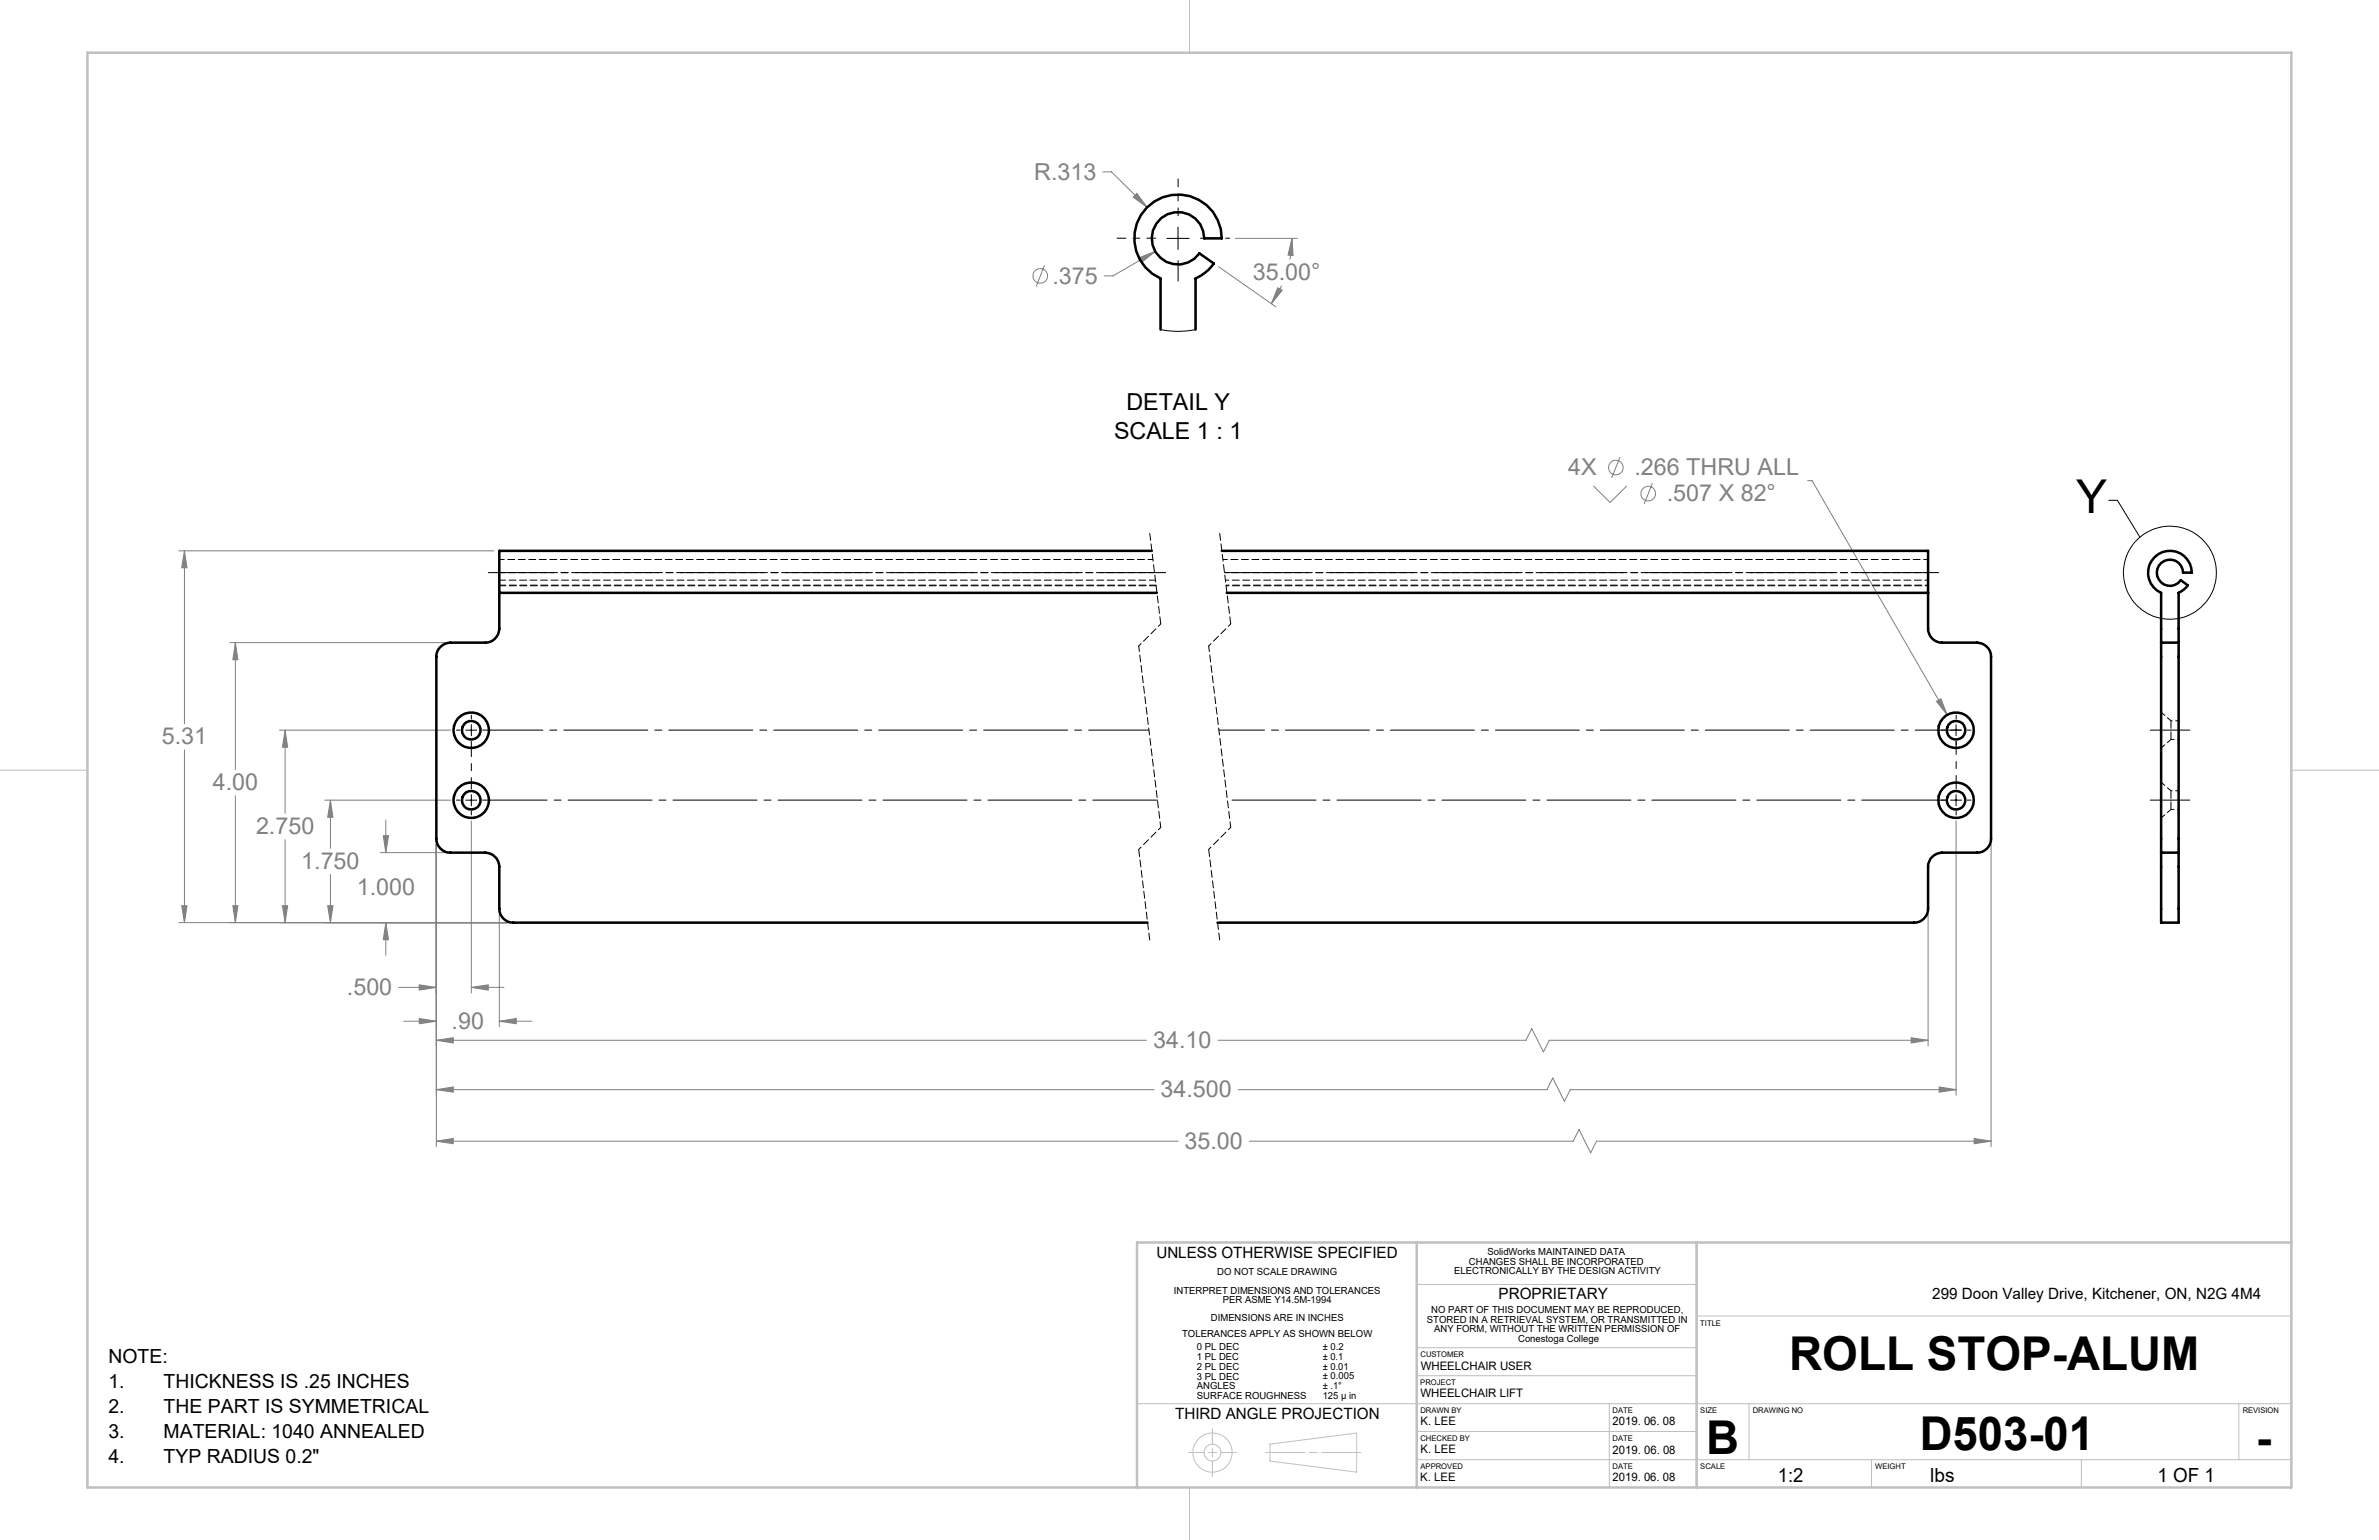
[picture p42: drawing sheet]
<svg xmlns="http://www.w3.org/2000/svg" width="432mm" height="279mm" viewBox="0 0 432 279" stroke-linecap="round" stroke-linejoin="round" font-family="sans-serif">
<defs><g id="words">
<g font-size="8.5">
<text x="376.8" y="93.1">Y</text>
<text x="324.7" y="248.5">ROLL STOP-ALUM</text>
<text x="309.7" y="263.8">B</text>
<text x="348.4" y="263.1">D503-01</text>
<text x="409.5" y="263.7">-</text>
</g>
<g font-size="4.2" fill="#808080">
<text x="187.7" y="32.6">R.313</text>
<text x="191" y="51.5">.375</text>
<text x="227.4" y="50.8">35.00°</text>
<text x="284.6" y="86.2">4X</text>
<text x="296.7" y="86.2">.266 THRU ALL</text>
<text x="302.5" y="91">.507 X 82°</text>
<text x="29.4" y="135.1">5.31</text>
<text x="38.6" y="143.4">4.00</text>
<text x="46.5" y="151.3">2.750</text>
<text x="54.7" y="157.7">1.750</text>
<text x="64.8" y="162.5">1.000</text>
<text x="63" y="180.6">.500</text>
<text x="82" y="186.7">.90</text>
<text x="209.3" y="190.1">34.10</text>
<text x="210.7" y="199.1">34.500</text>
<text x="215" y="208.4">35.00</text>
</g>
<g font-size="4.2">
<text x="204.4" y="74.3">DETAIL Y</text>
<text x="202.2" y="79.6">SCALE 1 : 1</text>
</g>
<g font-size="3.5">
<text x="19.7" y="247.2">NOTE:</text>
<text x="19.7" y="251.8">1.</text>
<text x="29.7" y="251.8">THICKNESS IS .25 INCHES</text>
<text x="19.7" y="256.3">2.</text>
<text x="29.7" y="256.3">THE PART IS SYMMETRICAL</text>
<text x="19.7" y="260.8">3.</text>
<text x="29.7" y="260.8">MATERIAL: 1040 ANNEALED</text>
<text x="19.7" y="265.4">4.</text>
<text x="29.7" y="265.4">TYP RADIUS 0.2&quot;</text>
<text x="322.7" y="268.9">1:2</text>
<text x="350.4" y="268.9">lbs</text>
<text x="391.6" y="268.9">1 OF 1</text>
</g>
<g font-size="2.8">
<text x="209.9" y="228.2">UNLESS OTHERWISE SPECIFIED</text>
<text x="272" y="235.8">PROPRIETARY</text>
<text x="350.7" y="235.8">299 Doon Valley Drive, Kitchener, ON, N2G 4M4</text>
<text x="213.3" y="257.5">THIRD ANGLE PROJECTION</text>
</g>
<g font-size="2.1">
<text x="257.9" y="248.5">WHEELCHAIR USER</text>
<text x="257.8" y="253.5">WHEELCHAIR LIFT</text>
<text x="257.8" y="263.7">K. LEE</text>
<text x="257.9" y="258.6">K. LEE</text>
<text x="292.7" y="258.6">2019. 06. 08</text>
<text x="292.7" y="263.7">2019. 06. 08</text>
<text x="257.8" y="268.8">K. LEE</text>
<text x="292.7" y="268.7">2019. 06. 08</text>
</g>
<g font-size="1.8">
<text x="270" y="227.7">SolidWorks MAINTAINED DATA</text>
<text x="220.9" y="231.4">DO NOT SCALE DRAWING</text>
<text x="264" y="231.2">ELECTRONICALLY BY THE DESIGN ACTIVITY</text>
<text x="266.6" y="229.4">CHANGES SHALL BE INCORPORATED</text>
<text x="213.1" y="234.7">INTERPRET DIMENSIONS AND TOLERANCES</text>
<text x="219.8" y="239.7">DIMENSIONS ARE IN INCHES</text>
<text x="222" y="236.5">PER ASME Y14.5M-1994</text>
<text x="259" y="240">STORED IN A RETRIEVAL SYSTEM, OR TRANSMITTED IN</text>
<text x="259.8" y="238.2">NO PART OF THIS DOCUMENT MAY BE REPRODUCED,</text>
<text x="214.6" y="242.7">TOLERANCES APPLY AS SHOWN BELOW</text>
<text x="217.3" y="245">0 PL DEC</text>
<text x="240.1" y="245">± 0.2</text>
<text x="260.3" y="241.7">ANY FORM, WITHOUT THE WRITTEN PERMISSION OF</text>
<text x="275.6" y="243.5">Conestoga College</text>
<text x="217.3" y="246.8">1 PL DEC</text>
<text x="217.3" y="248.5">2 PL DEC</text>
<text x="217.3" y="250.3">3 PL DEC</text>
<text x="240.1" y="246.7">± 0.1</text>
<text x="240.1" y="248.5">± 0.01</text>
<text x="240.1" y="250.3">± 0.005</text>
<text x="217.3" y="252">ANGLES</text>
<text x="217.3" y="253.8">SURFACE ROUGHNESS</text>
<text x="240.1" y="252">± .1°</text>
<text x="240.1" y="253.8">125 µ in</text>
</g>
<g font-size="1.4">
<text x="308.6" y="240.5">TITLE</text>
<text x="257.8" y="251.3">PROJECT</text>
<text x="257.8" y="246.2">CUSTOMER</text>
<text x="257.8" y="256.4">DRAWN BY</text>
<text x="292.7" y="256.3">DATE</text>
<text x="308.6" y="256.4">SIZE</text>
<text x="318.1" y="256.4">DRAWING NO</text>
<text x="407.1" y="256.3">REVISION</text>
<text x="257.8" y="261.5">CHECKED BY</text>
<text x="292.7" y="261.5">DATE</text>
<text x="257.8" y="266.5">APPROVED</text>
<text x="292.7" y="266.5">DATE</text>
<text x="308.6" y="266.5">SCALE</text>
<text x="340.4" y="266.5">WEIGHT</text>
</g>
</g></defs>
<g fill="none" stroke="#c0c0c0" stroke-width=".18">
<path d="M215.9 0v9.6M0 139.7h15.9M415.9 139.7h15.9M206.4 225.4v44.5M257.1 233h50.8M257.1 225.4v44.5M307.9 238.8h108M307.9 225.4v44.5M206.4 254.7h209.5M220.1 259.2v2.8M257.1 249.6h50.8M257.1 244.5h50.8"/>
<path d="M257.1 259.7h50.8M292.1 254.7v15.2M317.5 254.7v10.1M406.4 254.7v10.1M215.8 263.5h2.7M215.9 269.9v9.5M219.3 263.5h1.5M220.1 262.8v1.5M220.1 265.1v2.8M221.6 263.5h2.8M229.7 263.5h7.2M230.5 262l15.7-2v7.1l-15.7-2z"/>
<path d="M237.6 263.5h1.5M239.9 263.5h7.1M257.1 264.8h158.8M339.7 264.8v5.1M377.8 264.8v5.1"/>
<circle cx="220.1" cy="263.5" r="3.6"/>
<circle cx="220.1" cy="263.6" r="1.53"/>
</g>
<path d="M15.9 9.6h400v260.3h-400zM257.1 225.4v44.5M307.9 225.4v44.5M415.9 225.4h-209.5v44.5" fill="none" stroke="#c0c0c0" stroke-width=".46"/>
<g fill="none" stroke="#808080" stroke-width=".18">
<path d="M200.2 31.2h1.6l6.4 6.4M205.7 35.8l.6-.7 1.9 2.5zM189.6 48.2l-1.5 3.8M206.8 46.7l2.9-1.1-2.4 2zM209.7 45.6l-7.7 4.5h-1.6M221.2 48.4l10.4 7.3M224.2 43.3h11.3M231.9 52.2l.8 .5-1.9 2.4zM232.6 51.8l-1.8 3.3M234.5 43.3l.2 3.1-.9-.1zM234.5 43.3l-.1 2.3-.3 1.5M32.5 99.9h57.1"/>
<path d="M33.5 99.9l.4 3.1h-.9zM33.5 99.9v31.4M289.2 88.2l3 3 3.1-3M294 82.9l-1.5 3.8M299.9 87.7l-1.5 3.7M328.1 87.2h.8l24.5 42.5M41.7 116.6h39M42.7 116.6l.5 3.1h-.9zM42.7 116.6v23M33.5 136v31.4M50.7 132.5h31.1M51.8 132.5l.4 3.1h-.9z"/>
<path d="M51.8 132.5v15.1M351.5 127.2l.8-.4 1.1 2.9zM42.7 144.4v23M51.8 152.3v15.1M58.9 145.2h22.9M60 145.2l.4 3.1h-.9zM60 145.2v8.7M60 158.7v8.7M69 154.7h11.7M69.6 151.6h.9l-.5 3.1zM70 148.8v5.9M79.2 153.2v54.8"/>
<path d="M85.5 148.9v31.3M355 148.9v49.8M361.4 153.2v54.8M32.5 167.4h59.6M33 164.3h.9l-.4 3.1zM42.3 164.3h.9l-.5 3.1zM51.3 164.3h.9l-.4 3.1zM59.5 164.3h.9l-.4 3.1zM70 167.4l.5 3.1h-.9zM70 167.4v5.9M72.4 179.1h6.8M76.1 178.7l3.1 .4-3.1 .5z"/>
<path d="M85.5 179.1l3.1-.4v.9zM85.5 179.1h6M90.6 165.9v20.4M350 165.9v23.9M73.3 185.3h5.9M76.1 184.8l3.1 .5-3.1 .4zM79.2 188.7l3.1-.4v.9zM79.2 197.7l3.1-.5v1zM79.2 188.7h128.9M79.2 197.7h130.3M90.6 185.3l3.1-.5v.9zM90.6 185.3h6"/>
<path d="M221.1 188.7h55.9l1-2.1 2.1 4.3 1.1-2.2h68.8M224.8 197.7h56l1-2.1 2.2 4.2 1-2.1h70M346.9 188.3l3.1 .4-3.1 .5zM352 197.2l3 .5-3 .5zM79.2 207l3.1-.4v.9zM79.2 207h134.6M226.8 207h58.7l1.1-2.1 2.1 4.3 1.1-2.2h71.6M358.3 206.6l3.1 .4-3.1 .5z"/>
<circle cx="188.8" cy="50" r="1.33"/>
<circle cx="293.3" cy="84.8" r="1.32"/>
<circle cx="299.2" cy="89.6" r="1.33"/>
</g>
<g fill="none" stroke="#000" stroke-width=".18">
<path d="M211.8 43.3h4M213.8 41.2v4.1M382.7 90.8h1.6l4.1 6.7M84.5 132.5h2M85.5 131.5v2M354 132.5h2.1M355 131.5v2M84.5 145.2h2M85.5 144.2v2M354 145.2h2.1M355 144.2v2"/>
<circle cx="393.8" cy="103.9" r="8.4"/>
</g>
<g fill="none" stroke="#000" stroke-width=".18" stroke-dasharray="15.2 1.3 1.3 1.3">
<path d="M213.8 47.3v3.7M83.5 132.5h-.7M85.5 130.4v-.6M85.5 134.5v.7M353 132.5h-.6M355.1 130.4v-.6M355.1 134.5v.7M357.1 132.5h.7M390.3 132.5h3.7M397.5 132.5h-3.5M83.5 145.2h-.7M85.5 147.2v.7"/>
<path d="M353 145.2h-.6M355.1 147.2v.7M357.1 145.2h.7M390.3 145.2h3.7M397.5 145.2h-3.5"/>
</g>
<path d="M87.6 132.5h120.9" fill="none" stroke="#000" stroke-width=".18" stroke-dasharray="15.2 1.3 1.3 1.3" stroke-dashoffset="4.3"/>
<path d="M221.2 132.5h134.7" fill="none" stroke="#000" stroke-width=".18" stroke-dasharray="15.2 1.3 1.3 1.3" stroke-dashoffset="7"/>
<path d="M85.5 143.1v-7.9" fill="none" stroke="#000" stroke-width=".18" stroke-dasharray="15.2 1.3 1.3 1.3" stroke-dashoffset="13.2"/>
<path d="M87.6 145.2h122.5" fill="none" stroke="#000" stroke-width=".18" stroke-dasharray="15.2 1.3 1.3 1.3" stroke-dashoffset="3.5"/>
<path d="M222.8 145.2h131.2" fill="none" stroke="#000" stroke-width=".18" stroke-dasharray="15.2 1.3 1.3 1.3" stroke-dashoffset="-.8"/>
<path d="M355.1 143.1v-8.6" fill="none" stroke="#000" stroke-width=".18" stroke-dasharray="15.2 1.3 1.3 1.3" stroke-dashoffset="12.8"/>
<path d="M211.6 103.9h-123" fill="none" stroke="#000" stroke-width=".18" stroke-dasharray="15.2 1.3 1.3 1.3" stroke-dashoffset="3.3"/>
<path d="M352 103.9h-129.7" fill="none" stroke="#000" stroke-width=".18" stroke-dasharray="15.2 1.3 1.3 1.3" stroke-dashoffset="-.1"/>
<path d="M213.8 39.2v-6.7" fill="none" stroke="#000" stroke-width=".18" stroke-dasharray="15.2 1.3 1.3 1.3" stroke-dashoffset="13.8"/>
<path d="M209.8 43.2h-7" fill="none" stroke="#000" stroke-width=".18" stroke-dasharray="15.2 1.3 1.3 1.3" stroke-dashoffset="13.6"/>
<path d="M217.9 43.2h5.3" fill="none" stroke="#000" stroke-width=".18" stroke-dasharray="15.2 1.3 1.3 1.3" stroke-dashoffset="14.5"/>
<path d="M208.7 96.7l2 16.5M221.4 96.7l2 16.5M206.7 154.1l2 16.5M219.4 154.1l2 16.5" fill="none" stroke="#000" stroke-width=".18" stroke-dasharray="1.3 .6"/>
<path d="M210.7 113.2l-4 4M223.4 113.2l-4 4M210.7 150.1l-4 4M223.4 150.1l-4 4" fill="none" stroke="#000" stroke-width=".18" stroke-dasharray="1.3 .6" stroke-dashoffset=".7"/>
<path d="M206.7 117.2l4 32.9M219.4 117.2l4 32.9" fill="none" stroke="#000" stroke-width=".18" stroke-dasharray="1.3 .6" stroke-dashoffset=".3"/>
<path d="M70 167.4l.5 3.1h-.9zM69.6 151.6h.9l-.5 3.1zM42.3 164.3h.9l-.5 3.1zM42.7 116.6l.5 3.1h-.9zM76.1 184.8l3.1 .5-3.1 .4zM90.6 185.3l3.1-.5v.9zM79.2 188.7l3.1-.4v.9zM346.9 188.3l3.1 .4-3.1 .5zM79.2 207l3.1-.4v.9zM358.3 206.6l3.1 .4-3.1 .5zM59.5 164.3h.9l-.4 3.1zM60 145.2l.4 3.1h-.9zM51.3 164.3h.9l-.4 3.1zM51.8 132.5l.4 3.1h-.9zM76.1 178.7l3.1 .4-3.1 .5zM85.5 179.1l3.1-.4v.9zM79.2 197.7l3.1-.5v1zM352 197.2l3 .5-3 .5zM351.5 127.2l1.9 2.5-1.1-2.9zM33 164.3h.9l-.4 3.1zM33.5 99.9l.4 3.1h-.9zM206.3 35.1l-.6 .7 2.5 1.8zM206.8 46.7l.5 .9 2.4-2zM231.9 52.2l.8 .5-1.9 2.4zM234.5 43.3l.2 3.1-.9-.1z" fill="#808080"/>
<g fill="none" stroke="#000" stroke-width=".46">
<path d="M210.6 59.8v-9.3a7.9 7.9 0 0 1-1.1-13.9 7.9 7.9 0 0 1 12.3 6.7h-3.2a4.8 4.8 0 0 0-6.2-4.6 4.8 4.8 0 0 0-2.4 7.3 4.8 4.8 0 0 0 7.7 0l2.6 1.8a8.1 8.1 0 0 1-3.3 2.7v9.3M209.1 99.9h-118.5v7.7M221.8 99.9h128.2v7.7M90.6 107.6v6.5a2.59 2.59 0 0 1-2.5 2.5h-6.4a2.59 2.59 0 0 0-2.5 2.5v33.1a2.53 2.53 0 0 0 2.5 2.5h6.4a2.66 2.66 0 0 1 2.5 2.5v7.7a2.53 2.53 0 0 0 2.6 2.5h115.1M90.6 107.6h119.4M222.7 107.6h127.3M350 107.6v6.5a2.53 2.53 0 0 0 2.5 2.5h6.3a2.59 2.59 0 0 1 2.6 2.5v33.1a2.53 2.53 0 0 1-2.6 2.5h-6.3a2.59 2.59 0 0 0-2.5 2.5v7.7a2.53 2.53 0 0 1-2.6 2.5h-126.4M392.3 116.6v38.1M392.3 116.6v-9a4 4 0 0 1-.6-7 4 4 0 0 1 6.1 3.3h-1.6a2.38 2.38 0 0 0-3.1-2.2 2.38 2.38 0 0 0-1.1 3.6 2.38 2.38 0 0 0 3.8 0l1.3 .9a4 4 0 0 1-1.7 1.4v9M392.3 116.6h3.1M395.4 116.6v38.1M392.3 154.7v12.7h3.1v-12.7"/>
<path d="M392.3 154.7h3.1"/>
<circle cx="85.5" cy="132.5" r="1.69"/>
<circle cx="85.5" cy="132.5" r="3.2"/>
<circle cx="355" cy="132.5" r="3.2"/>
<circle cx="355" cy="132.5" r="1.68"/>
<circle cx="85.5" cy="145.2" r="1.69"/>
<circle cx="85.5" cy="145.2" r="3.2"/>
<circle cx="355" cy="145.2" r="3.2"/>
<circle cx="355" cy="145.2" r="1.68"/>
</g>
<path d="M222.3 103.9h127.7" fill="none" stroke="#000" stroke-width=".18" stroke-dasharray="1.3 .6" stroke-dashoffset=".6"/>
<path d="M222.5 106.3h127.5M350 105.3h-127.6M350 106.2h-127.5M394 134.2h1.5M395.5 130.8h-1.5M394 146.9h1.5M395.5 143.5h-1.5" fill="none" stroke="#000" stroke-width=".18" stroke-dasharray="1.3 .6" stroke-dashoffset=".7"/>
<path d="M209.3 101.5h-118.7M350 101.5h-128M392.3 135.7l1.7-1.5M394 130.8l-1.7-1.6M392.3 148.4l1.7-1.5M394 143.5l-1.7-1.6" fill="none" stroke="#000" stroke-width=".18" stroke-dasharray="1.3 .6" stroke-dashoffset=".4"/>
<path d="M90.6 103.9h119" fill="none" stroke="#000" stroke-width=".18" stroke-dasharray="1.3 .6" stroke-dashoffset=".2"/>
<path d="M90.6 106.3h119.2M209.7 105.3h-119.1M209.8 106.2h-119.2" fill="none" stroke="#000" stroke-width=".18" stroke-dasharray="1.3 .6" stroke-dashoffset=".1"/>
<path d="M394 134.2v-3.4M394 146.9v-3.4" fill="none" stroke="#000" stroke-width=".18" stroke-dasharray="1.3 .6" stroke-dashoffset="-.1"/>
<path d="M210.6 59.8l2.7 .3 2.2-.1 1.5-.2" fill="none" stroke="#000" stroke-width=".18"/>
<use href="#words"/>
</svg>
